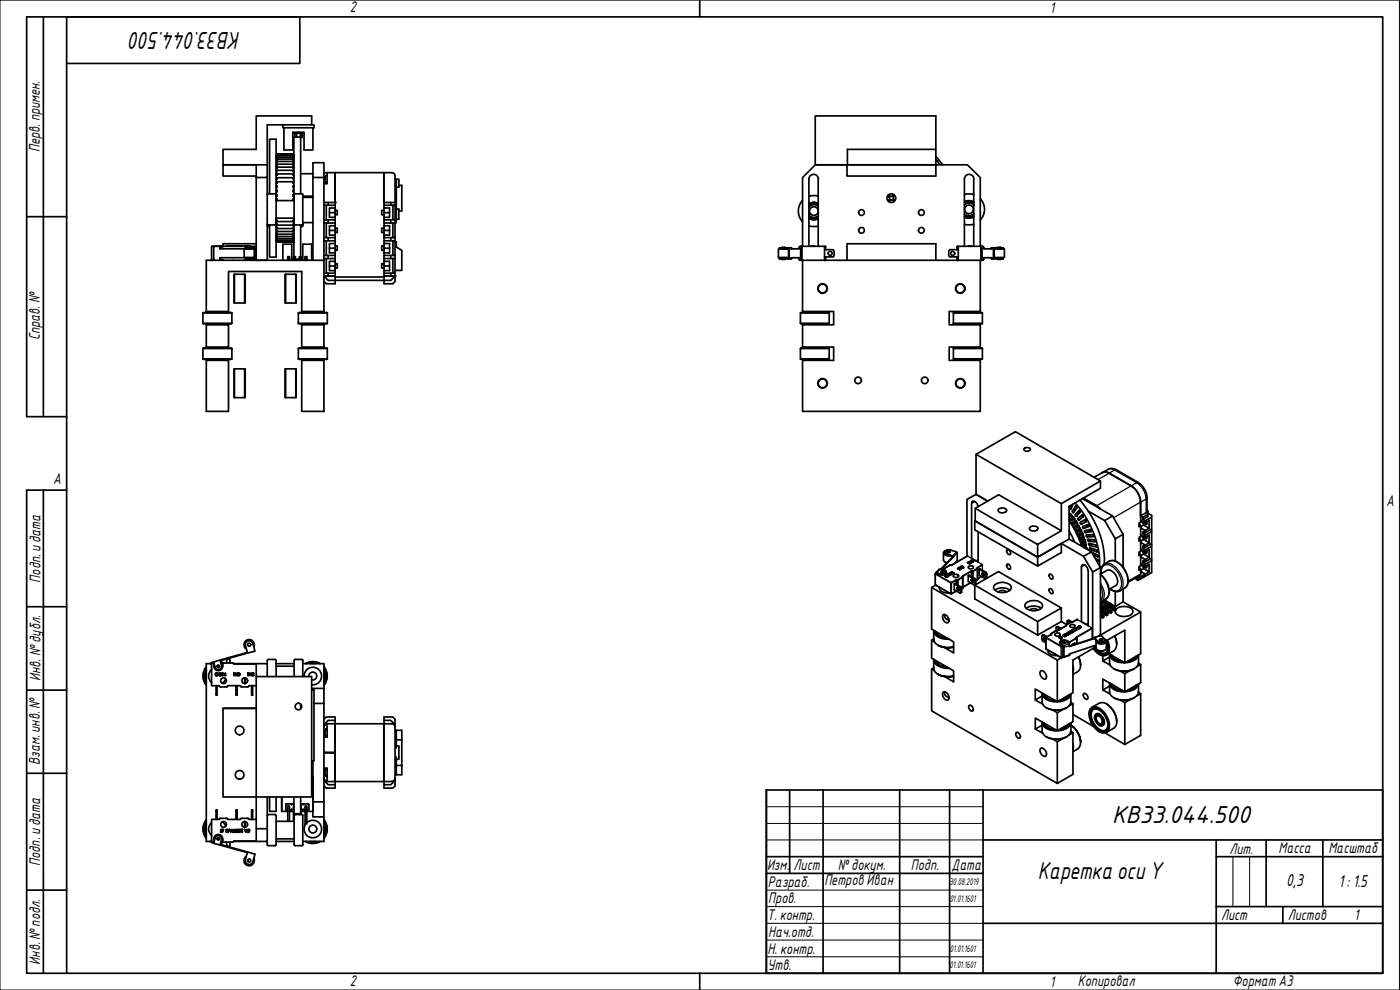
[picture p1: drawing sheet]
<svg xmlns="http://www.w3.org/2000/svg" width="420mm" height="297mm" viewBox="0 0 420 297" stroke-linecap="round" stroke-linejoin="round" font-family="sans-serif">
<defs><g id="words">
<g font-size="7">
<text x="72.2" y="9.5" transform="rotate(180 72.2 9.5)">КВ33.044.500</text>
<text x="333.8" y="247">КВ33.044.500</text>
<text x="311.5" y="263.8">Каретка осиY</text>
</g>
<g font-size="5">
<text x="386" y="265.9">0,3</text>
<text x="401.7" y="266.2">1: 1.5</text>
</g>
<g font-size="4.4">
<text x="105" y="3.7">2</text>
<text x="315" y="3.8">1</text>
<text x="11.9" y="45.6" transform="rotate(-90 11.9 45.6)">Перв. примен.</text>
<text x="12" y="102.2" transform="rotate(-90 12 102.2)">Справ. №</text>
<text x="16" y="145.2">A</text>
<text x="416" y="151.7">A</text>
<text x="12.2" y="174.8" transform="rotate(-90 12.2 174.8)">Подп. идата</text>
<text x="12.2" y="204.3" transform="rotate(-90 12.2 204.3)">Инв. №дубл.</text>
<text x="12" y="229.5" transform="rotate(-90 12 229.5)">Взам. инв. №</text>
<text x="369" y="256.1">Лит.</text>
<text x="383.7" y="256.1">Масса</text>
<text x="398.7" y="256.1">Масштаб</text>
<text x="12.1" y="259.8" transform="rotate(-90 12.1 259.8)">Подп. идата</text>
<text x="230.2" y="261.1">Изм.</text>
<text x="238.2" y="261.1">Лист</text>
<text x="251.5" y="261">№докум.</text>
<text x="273.4" y="261.2">Подп.</text>
<text x="285.6" y="261.2">Дата</text>
<text x="230.4" y="266.1">Разраб.</text>
<text x="247.4" y="265.7">Петров Иван</text>
<text x="230.6" y="271.1">Пров.</text>
<text x="230.3" y="276.1">Т. контр.</text>
<text x="230.5" y="281.1">Нач.отд.</text>
<text x="366.5" y="276.1">Лист</text>
<text x="386.5" y="276.1">Листов</text>
<text x="406.4" y="276">1</text>
<text x="230.4" y="286.1">Н. контр.</text>
<text x="12.1" y="289.4" transform="rotate(-90 12.1 289.4)">Инв. №подл.</text>
<text x="230.3" y="291.1">Утв.</text>
<text x="105" y="295.9">2</text>
<text x="315" y="296.1">1</text>
<text x="323.5" y="295.8">Копировал</text>
<text x="370" y="295.8">Формат А3</text>
</g>
<g font-size="2.8">
<text x="285" y="265.5">30.08.2019</text>
<text x="285.1" y="270.6">01.01.1601</text>
<text x="285.1" y="285.5">01.01.1601</text>
<text x="285" y="290.6">01.01.1601</text>
</g>
</g></defs>
<g fill="none" stroke="#000" stroke-width=".51">
<path d="M84.9 37.5v.8h9.3v-.8h-.7M85.2 38.3v6.7h2.7v-5.3h3.3v5.3h2.7v-6.7M88.5 40v1.1M89 40v1.1M89.5 39.7v.3h-1.6M89.5 40h1.7M90.2 40v1.1M90.7 40v1.3h-.5M76.9 53.3h3.3v-3.8h-3.3v28.6M80.2 49.5v-12h13.3v-2.7h-16.6v10h-10v4.7h10h-10v3.3h10M80.2 53.3v24.8M80.5 58.1l-.3 .3"/>
<path d="M80.6 58.2h1.9M80.9 58.2v-16.4h2v35.3h-2v-9.6M82.5 58.1l.4 .3M82.9 48l.3-.2-.3 .4M82.9 55.8l.3 .1-.3 .5M82.9 57.1l.3 .1-.3 .4M82.9 58.3l.3 .2v.3l-.3 .2M82.9 59.7l.3 .1v.4M82.9 47l.2-.2h4.9l.2 .2M82.9 47.4l.2-.2h4.9l.2 .2M82.9 48.6l.2-.2h4.9l.2 .2M82.9 49.4h5.3"/>
<path d="M82.9 50.3h5.3M82.9 54.5h5.3M83.1 51.1l.1 .3-.3 .3M83.1 52.2l.1 .3-.3 .3M83.1 53.3l.1 .3-.3 .3M83.1 54.5l.1 .3-.3 .3M83.1 51.1l-.2 .1M83.1 52.2h-.2M83.1 53.3l-.2 .1M83.1 51.1h4.9M83.1 52.2h4.9M83.1 53.3h4.9"/>
<path d="M83.2 46.3l-.3 .3M83.2 46.3l-.3 .4M83.2 46.5l-.3 .3M83.2 46.8h.1M83.2 47.2l-.3 .5M83.2 48.4l-.3 .5M83.2 49.3l-.3 .5M83.2 50.2l-.3 .5M83.2 46.5l-.3 .2M83.2 46.8l-.3 .4M83.2 46.5h4.7M83.2 47.7h4.7"/>
<path d="M87.9 46.3h-4.7h4.7M87.9 46.3l.1 .1M87.9 46.5h.1M87.9 46.8h.1M87.9 47.2l.3 .5M87.9 48.4l.3 .5M87.9 49.3l.3 .5M87.9 50.2l.3 .5M87.9 46.3h.1M87.9 46.5l.3 .2M87.9 46.8l.3 .4M88 46.3l.3 .3-.3-.3"/>
<path d="M88 51.1l.2 .6M88 52.2l-.1 .3 .3 .3M88 53.3l-.1 .3 .3 .3M88 54.5l-.1 .3 .3 .3M88 46.4l.2 .3M88 46.6l.2 .2M88 51.1l.2 .1M88 52.2h.2M88 53.3l.2 .1M88.2 48l-.3-.2 .3 .4M88.2 55.8l-.3 .1 .3 .5M88.2 57.1l-.3 .1 .3 .4"/>
<path d="M88.2 58.3l-.3 .2 .3 .5M88.2 59.7l-.3 .1v.4M88.6 58.2h2M88.6 58.1l-.3 .3-.1 18.6M90.2 58.2v-17.1h-2v19.1h-5.3M90.2 52.1h3.7M90.6 58.1l.3 .3M90.9 58.5v9.2M90.9 59.2h3M90.9 58.9h3M93.9 48.8h3.3v4.5h-3.3zM93.9 53.3v24.8"/>
<path d="M97.2 53.3v40.5M97.2 52l.7-.2h2.6v9M97.6 54.6l.6 .3M97.7 53l-.3 .6h.2l-.2 .4 .3 .6M98.2 52.7l-.6 .3M98.2 51.8v3.3h-1M100.5 52h.1M115.2 51.8l.1 10.6M115.2 52h.1M115.3 51.8v9h3.3M118.6 53.8h1.1v2.4h-.8M118.9 53.8v13h-.3"/>
<path d="M119.7 55.6h.9v7.7h-.9M242.8 53.7a1.43 1.43 0 0 1 1.4-1.4 1.43 1.43 0 0 1 1.4 1.4M242.8 53.8v20.1M245.6 53.8v20.1M245.6 58.9l-1.4-.2-1.4 .2M254.2 49.5h26.7v3.3h-26.7zM254.3 44.8h26.6v4.7h-26.6zM266.8 58.5l-.3 .3 .5 .5v.4l-.4 .5 .3 .3 .6-.6 .7 .5 .2-.2 .1-.1-.5-.5v-.4l.4-.5M266.8 58.5l.7 .5 .6-.5 .3 .2M280.8 46.9l2 2.6M280.8 47.9l1.3 1.5M280.9 44.8v-10h-36.2v14.7h9.5h-9.5l-3.8 3.8v20.6"/>
<path d="M280.9 49.5h9.4l3.9 3.8v20.6M281.1 48.1l.3 .3M282.8 49.3l.2 .2M289.4 53.7a1.43 1.43 0 0 1 1.5-1.4 1.43 1.43 0 0 1 1.4 1.4M289.4 53.8v20.1M289.5 58.3l1.4-.1 1.4 .2M292.2 53.8v20.1M294.2 59.6a4.7 4.7 0 0 1 0 6.4M63.5 78l.2 .2M64.2 73.9l-.7 .2v3.9M64.2 73.9v4.2M64.2 73.9h2.3"/>
<path d="M64.6 73.9h.1M64.7 73.8l.4 .1M65.1 73.8l.3 .1M66.1 77.3v.6h.8M66.1 73.8v.1M66.2 73.8l-.5 .1M66.2 73.8l.1 .1M66.2 73.8l-.2 .9 8.2-.2M66.3 73.8l.2 .1M66.5 73.9h10.3M66.5 73.8h.1M66.5 73.9v.2"/>
<path d="M66.5 77.9v.2M66.6 73.9h.2M66.8 73.8l.3 .1M66.9 74.1h-.8v.6M67.8 73.9h.4M68.2 73.8l.5 .1M68.8 73.9h.9M69.3 73.9h.1M69.8 73.9h.1M69.9 73.8l.3 .1M70.2 73.8l.3 .1M70.5 73.8l.1 .1"/>
<path d="M70.7 73.9h.7M71.1 73.8v.1M71.6 73.9h.3M71.6 73.8l-.1 .1M71.9 73.8l.2 .1M72.3 73.9h.1M72.3 73.8l.2 .1M72.5 73.8l.3 .1M72.8 73.8v.1M73.3 74.7h3v2.6h-3zM73.4 73.9h.8M73.6 74.3l2.9 .1v3.3h-2.9v-.2h2.9v-3h-2.9z"/>
<path d="M73.8 73.9h.1M74.2 77.5l-8.2-.2 .2 .8M74.2 77.7l.2 .1M74.4 74.2l-.2 .2M74.4 73.9h.3M74.4 73.8v.1M74.4 74.2l.9 .2M74.5 74.5v.2M74.5 77.3v.2M74.7 73.8l.2 .1M75.1 74.5v.2M75.1 77.3v.2"/>
<path d="M75.3 77.7l-.9 .1M76.9 73.9h.1M76.9 73.1h-10v.7M76.9 78.1v.1M80.2 67.1l.4 .4h1.9l.4-.4M80.2 67.6l.2 .3 .5 .1M82.9 72.2l.3 .4h4.7M82.9 65.9l.3 .3-.1 .3M82.9 67l.3 .5M82.9 68l.3 .6M82.9 68.9l.3 .6M82.9 69.8l.3 .5"/>
<path d="M82.9 70.5l.3 .5M82.9 71.1l.3 .5M82.9 71.6l.3 .5M82.9 66.4l.2 .1M82.9 67.5h5.3M82.9 68.4h5.3M82.9 69.3h5.3M82.9 70.2h5.3M82.9 70.8l.2 .2h4.9l.2-.2M82.9 71.4l.2 .2h4.9l.2-.2M82.9 71.8l.3 .3M82.9 72l.3 .4"/>
<path d="M82.9 72.1l.2 .2M82.9 65.5h5.4M82.9 72.3l.3 .3M83.1 72.5l-.2-.2 .3 .3M83.1 66.5h4.9M83.2 72.3v.1M83.2 72.1h4.7M83.2 72.4h4.7M83.2 72.6h4.7M84.9 78.1v-4.8h2.7v4.8M86.4 77.5h.5v-.5h-.5v1.1M86.9 77.5v.6"/>
<path d="M88.1 77.5h.5v-.5h-.5v1.1M88.2 65.9l-.2 .6M88.2 67l-.3 .5M88.2 68l-.3 .6M88.2 68.9l-.3 .6M88.2 69.8l-.3 .5M88.2 70.5l-.3 .5M88.2 71.1l-.3 .5M88.2 71.6l-.3 .5M88.2 72l-.3 .4M88.2 66.4l-.2 .1M88.2 71.8l-.3 .3"/>
<path d="M88.2 72.1l-.3 .3M88.2 72.2l-.2 .3M88.2 72.3l-.3 .3M88.2 72.3l-.2 .3M88.3 72.3l-.3 .3M88.3 67.1l.3 .4h2l.3-.4M88.6 77.5v.6M88.6 77.8h1.3M89.9 77.5h.5v-.5h-.5v1.1M90.2 67.5v9.5M90.4 77.5v.6M90.9 78.1v-4.8h2.6v4.8"/>
<path d="M90.9 66.8h3M90.9 67.6l-.1 .3-.6 .1M91.6 77.5h.5v-.5h-.5v1.1M92.1 77.5v.6M97.2 60.8h3.4M97.2 61.6h3.4M97.2 78.1h-35.3v15.7M97.2 77.6h.7M97.2 76.6h.7M97.2 72.2h.7M97.2 71.3h.7M97.2 66.9h.7"/>
<path d="M97.2 66h.7M97.9 61.6v4.4h2.7M98.5 60.8v.8M98.5 66v.9M98.5 71.3v.9M98.5 76.6v1M98.9 79.8h1.7M98.9 74.5h1.7M98.9 69.1h1.7M98.9 63.8h1.7M100.6 62.4v-10.6h17a.99 .99 0 0 1 1 1v31.6l-.7 .7h-2.6v-2.2h3.3l-1.3 1.2h-18.8l-1.3-1.2h3.4v2.2h-2.7l-.7-.7M100.6 62.4v.7h.6v1.3h-.6v.8"/>
<path d="M100.6 67.7v.7h.6v1.4h-.6v.7M100.6 73.1v.7h.6v1.3h-.6v.8M100.6 78.4v.7h.6v1.3h-.6v.8M100.6 75.9v2.5M100.6 70.5v2.6M100.6 65.2v2.5M100.6 78.4h-1.7v2.8h1.7M100.6 77.6h-2.7v4.4h2.7M100.6 73.1h-1.7v2.8h1.7M100.6 72.2h-2.7v4.4h2.7M100.6 67.7h-1.7v2.8h1.7M100.6 66.9h-2.7v4.4h2.7"/>
<path d="M100.6 62.4h-1.7v2.8h1.7M100.6 63.1v1.3M100.6 68.4v1.4M100.6 73.8v1.3M100.6 79.1v1.3M115.3 75.9v2.5M115.3 70.5v2.6M115.3 65.2v2.5M115.3 78.4h1.6v2.8h-1.6v-.8M115.3 78.4v2M115.3 73.1v2M115.3 67.7v2.1"/>
<path d="M115.3 62.4v2M115.3 79.1h-.7v1.3h.7M115.3 73.8h-.7v1.3h.7M115.3 68.4h-.7v1.4h.7M115.3 63.1h-.7v1.3h.7M115.3 61.6h3.3M115.3 77.6h2.6v4.4M115.3 72.2h2.6v4.4h-2.6M115.3 66.9h2.6v4.4h-2.6M115.3 62.4h1.6v2.8h-1.6M115.3 67.7h1.6v2.8h-1.6M115.3 73.1h1.6v2.8h-1.6"/>
<path d="M115.3 64.4v.8M115.3 69.8v.7M115.3 75.1v.8M115.3 79.8h1.6M115.3 74.5h1.6M115.3 69.1h1.6M115.3 63.8h1.6M117.3 60.8v.8M117.3 66v.9M117.3 71.3v.9M117.3 76.6v1M117.9 61.6v4.4h-2.6"/>
<path d="M117.9 77.6h.7M117.9 76.6h.7M117.9 72.2h.7M117.9 71.3h.7M117.9 66.9h.7M117.9 66h.7M118.6 72.6h.3v1.5l1.7 1v6h-2M118.9 62.7h.8v3.1h-.8M233.6 74.7h3.1v2.6h-3.1zM234.6 77.7l.2 .1 .8-.1M234.6 74.4l.9-.2 .1 .2M234.8 74.5v.2"/>
<path d="M234.8 77.3v.2M235.5 74.5v.2M235.5 77.3v.2M236.7 74.5v3M237.7 77.3l-.3 .4h-3.5v-.2l3.6-.2h2.3l.1 .7 .3 .1h54.7l.2-.1 .2-.7 5.8 .2v.2h-3.5l-.2-.4M240.5 75.4h.2M240.5 76.7h.2M240.6 78l.2 .2M240.6 74.1l-.1 3.7 .2 .1M240.6 74.1l.1 3.9M240.7 73.9l-.4 .4v3.4l.4 .4M240.8 73.9l-.2 .2"/>
<path d="M240.8 78.1l.1 15.4h9.3v4h-9.3v6.6h9.3v4h-9.3v15.3h53.3v-15.3h-9.3v-4h9.3v-6.6h-9.3v-4h9.3l.1-15.4M240.8 73.9h6.8l.2 .2M240.8 73.9l-.9 .1-.1 .7-5.9-.2v-.2h3.5l.3 .4M240.9 60.1a4.7 4.7 0 0 0 0 6.4M242.8 64.6a1.94 1.94 0 0 0 2.8 .1M242.8 67.8l1.4 .2 1.4-.2M242.8 64.8a2.06 2.06 0 0 0 2.8 .1M242.8 65.3l1.4 .5 1.4-.4M242.8 65.5l1.4 .4 1.4-.4M242.8 65.5l1.4 .5 1.4-.4M243.6 73.9h.4M244 73.8l.3 .1"/>
<path d="M244.3 73.8l.2 .1M245.6 61l-1.4-.3-1.4 .4M245.6 61.1l-1.4-.3-1.4 .4M245.6 61.3l-1.4-.4-1.4 .5M245.6 61.8a2.06 2.06 0 0 0-2.8 .1M245.6 61.9a1.94 1.94 0 0 0-2.8 .2M247.4 73.9l.1 .2M247.5 74.9h2.5l.3 .4v1.5l-.3 .3h-2.5M247.5 74v4M247.5 78l-.1 .2M247.8 74v.9M247.8 77.1v.9"/>
<path d="M247.8 78l-.1 .2M254.2 78.1v-5h26.7v5M287.2 78l.2 .2M287.2 77.1v.9M287.5 78l.2 .2M287.6 74.9h-2.5l-.4 .4v1.5l.4 .3h2.5M287.6 74v4M287.7 73.9l-.2 .2M289.5 61.4a1.94 1.94 0 0 1 2.8 .2M289.5 61.2a2.06 2.06 0 0 1 2.8 .2M289.5 60.8l1.4-.4 1.4 .5M289.5 60.6l1.4-.4 1.3 .5"/>
<path d="M289.5 60.5l1.4-.3 1.3 .4M290.5 73.9h.1M290.6 73.8l.8 .1M291.4 73.8l.1 .1M292.2 65l-1.3 .5-1.4-.4M292.2 64.9l-1.3 .5-1.4-.4M292.3 64.8l-1.4 .5-1.4-.4M292.3 64.3a2.06 2.06 0 0 1-2.8 .1M292.3 67.3l-1.4 .2-1.4-.2M292.3 64.1a1.94 1.94 0 0 1-2.8 .1M294.3 73.9h-7l-.1 1M294.3 73.9l.8 .1 .2 .7 5.8-.2v-.2h-3.5l-.2 .4"/>
<path d="M294.3 73.9l.1 .2M294.3 73.9l.3 .1 .1 .3v3.4l-.1 .3-.3 .1M294.4 77.9v-3.8v3.9M294.4 75.4h.1M294.4 76.7h.1M294.4 78l-.1 .2M298.3 74.5v3M298.4 74.7h3v2.6h-3zM299.4 77.7l.2 .1M299.5 74.2l.9 .2M299.6 74.2l-.2 .2M299.6 74.5v.2"/>
<path d="M299.6 77.3v.2M300.2 74.5v.2M300.2 77.3v.2M300.4 77.7l-.9 .1M60.9 93.9h8.7M60.9 97h8.7M60.9 93.9v3.1M61.9 97.5h6.7v6.6h-6.7zM61.9 93.5h6.7M61.9 97.1v.4M68.6 93.5v-12h22v12M68.6 93.5v.3"/>
<path d="M68.6 97.1v.4M69.6 93.9v3.1M70.4 90.9h3M70.4 82.3h3M70.4 82.3v8.6M73.4 82.3l.2 .1v8.4l-.2 .1M73.4 82.3v8.6M85.7 82.3l-.2 .1v8.4l.2 .1M85.7 82.3v8.6M85.7 90.9h3.1M85.7 82.3h3.1M88.8 82.3v8.6"/>
<path d="M89.5 93.9h8.7M89.5 97h8.7M89.5 93.9v3.1M90.6 97.1v.4h6.6M90.6 97.5v6.6M97.2 93.5h-6.6v.3M97.2 97.1v7.3M97.2 82h.7M98.2 93.9v3.1M98.5 82v.8h-1.3M100.6 81.2v1.6h-2.1M100.6 83.1h14.7"/>
<path d="M115.3 81.2v1.6h2M115.3 82h3.3M117.3 82v.8h1.3M240.2 93.9h8.7M240.2 97h8.7M240.2 93.9v3.1M248.9 93.9v3.1M286.1 93.9h8.7M286.1 97h8.7M286.1 93.9v3.1M294.8 93.9v3.1M60.9 104.6h8.7"/>
<path d="M60.9 107.7h8.7M60.9 104.6v3.1M61.9 108.1h6.7v15.3h-6.7zM61.9 104.1v.3M61.9 107.8v.3M68.6 104.1v.3M68.6 107.8v.3M69.6 104.6v3.1M70.4 119.3h3M70.4 110.7h3M70.4 110.7v8.6M73.4 110.7l.2 .1v8.4l-.2 .1"/>
<path d="M73.4 110.7v8.6M85.7 110.7l-.2 .1v8.4l.2 .1M85.7 110.7v8.6M85.7 119.3h3.1M85.7 110.7h3.1M88.8 110.7v8.6M89.5 104.6v3.1M89.5 104.6h8.7M89.5 107.7h8.7M90.6 107.8v.3h6.6M97.2 107.8v15.6h-6.6v-15.3M97.2 104.1h-6.6v.3"/>
<path d="M98.2 104.6v3.1M240.2 104.6h8.7M240.2 107.7h8.7M240.2 104.6v3.1M248.9 104.6v3.1M286.1 104.6h8.7M286.1 107.7h8.7M286.1 104.6v3.1M294.8 104.6v3.1M292.9 136.3l11.8-6.8 25.6 14.8v2.2l-9.4 5.4v9.8l-9.5 5.5v-3.8l7.1-4.2-18.8-10.8-7 4.1 18.7 10.9M307.5 134.4a1.3 1.3 0 0 1 1.7 .5 1.07 1.07 0 0 1-1 .5 1.07 1.07 0 0 1-.9-.7zM292.7 156.2l-.2 2.8 18.9 10.8"/>
<path d="M292.7 152.5v3.8l18.7 10.9-18.9-10.9M293.6 152a1.74 1.74 0 0 0-1.7-1.6l-.3 .7v16.4l2 1.1v-9M299.6 152.9a1.68 1.68 0 0 1 2.5 .1 1.46 1.46 0 0 1-1.2 .9 1.46 1.46 0 0 1-1.4-.7zM309 158.4a1.68 1.68 0 0 1 2.5 .1 1.44 1.44 0 0 1-1.2 .9 1.44 1.44 0 0 1-1.4-.7zM318.5 151.1l-25.6-14.8v12l3.5 2.1-3.5-2.1-2.7 1.5v17.1M320.9 156.2l1.7 3 2.1 4.7M320.9 159.2l1.6 3.5M320.9 153.8l.3 .4M321.2 154.2l1.6 2.1M321.2 154.2l.4 .4M322.1 151.2l-.9 1.6-.3-.3 .3-.8M322.1 155.2l.3 .4"/>
<path d="M322.6 150.9a28 28 0 0 1 7.4 18.9M322.8 151.8l.3 .1 .1 .4-1.1 1.5-.3-.5zM322.8 156.3l.2 .3M322.8 156.3l.3 .4M323 156.6h.1M323 156.6l.1 .2M323.1 156.8l.4 .5M323.5 155.6l1.2-1.1 .4 .1v.5l-1.3 1-.3-.2zM323.5 157.3l.3 .5M323.8 153.1l.3 .1 .1 .5-1.3 1.2-.2-.5zM323.8 157.8l.9 1.9M324.1 150a27.8 27.8 0 0 1 7.3 19.2"/>
<path d="M324.1 158.5l.3 .5M324.2 153.4l-.2 .4M324.7 159.7l.2 .5M324.9 149.6l9 5.2M324.9 158l1.6-.6 .3 .2v.4l-1.6 .5-.3-.2zM325.1 149.5l.6 .3-.2 .2M325.1 154.6l-.2 .3 .1 .3M325.1 149.5l4 2.3M325.4 159.3l1.8-.4 .3 .3v.3l-1.7 .3-.4-.2zM325.6 155.9l.1 .4 .3 .2v-.4l-.3-.2-1.5 .8v.4l.3 .2 1.5-.9M325.6 150l.3-.1 3.2 1.9M325.7 149.8l.1 .2"/>
<path d="M326.3 157.5l.5 .2M326.6 153.3l4.9 2.9M327 158.9l.4 .1M329.1 151.8l1.2 .9M329.1 151.8l1.1 .9M330.3 144.3l-11.8 6.8v8.1M331.5 156.2l2.4-1.4 3.2 5.5-2.4 1.4zM332.9 142a1.89 1.89 0 0 0-2-.2 3.3 3.3 0 0 1 4.1-.8l6.6 3.8a5.8 5.8 0 0 1 2.6 4.5v4.4l-1.9 1a10.3 10.3 0 0 0-.6-6.4 5.3 5.3 0 0 0-2.2-2.5M332.9 142a2 2 0 0 0-2.1-.2l-2.4 1.4M332.9 142l6.6 3.8M339.5 145.8a5.9 5.9 0 0 1 2.8 4.9v4.1M342.1 156.8l.2 1"/>
<path d="M342.3 154.7h.1M342.3 158.4l1.4 .8v.6l-.7-.4v.8l.7 .4v.7l-1.4-.8zM342.3 154.8l.7 .4v.6l.7 .5v.6l-1.4-.8zM342.3 156.1v.6l-.5 .3v1l.5-.2M342.3 157.8v.6M342.5 156.1l-.2 .2M342.7 156.3l.5 1.2 1.7 1M343.2 156.6a.81 .81 0 0 0 1 .7v-.7M343.2 157.5l-.9 .5M343.7 159.8l-.7 .4M343.7 156.9l1.2-.7v2.3M344.2 153.1l.3 .2v1.1l-1.5 .8"/>
<path d="M344.5 154l1.1 .6v.6l-1.9 1.1M344.5 154.4v.6l-1.5 .8M344.9 158.5l-1.2 .7M345.4 158.9l.2 .6M345.6 155.2v3.5l-1.9 1.1M279.6 176.3v12.5l6.6 3.8v3.3l-2.7-1.6M279.6 176.3l37.7 21.7M280.8 172v.1M280.8 175.6l-1.2 .7M280.8 172.1v3.5M280.8 175.6l4.5 2.6 1.7-.9M280.9 171.9l1-1.1 1.3 .4 .5 .4a.94 .94 0 0 1-1.4 .6l-1.2-.4-.3 .2"/>
<path d="M281.9 176.2a1.47 1.47 0 0 0 1.4 1.6l1.6 .2M282.4 171.7l.4-.2 .2 .3zM282.4 171.8l.3-.2 .3 .2M283.1 165.9l.1 2.4 1 .5M283.5 165.6l.3 .6 2.1 .9M283.7 165.3l-.6 .6a1.54 1.54 0 0 0 2.2 .8M283.7 168.6l.4 .3M283.7 171.7v.1a.99 .99 0 0 1-1.4 .5l-.9-.2M283.8 173h.1M283.8 173l.2 .1M283.8 172.6l-.1 .2 .4 .2 .4-.2M283.8 172.6v.1"/>
<path d="M284 171.8a2.11 2.11 0 0 1-3 .1l-.2 .2M284 173.1v.1M284.1 168.9h.1M284.2 172.6h-.4M284.4 172.5l.1 .1M284.4 165.3h.6l.2 .3-.3 .2h-.6l-.1-.2zM284.4 172.4v.1M284.4 172.3a.42 .42 0 0 1 .5-.2 .42 .42 0 0 1 .3 .5h-.7zM284.4 173h.1M284.5 172.6h.1M284.5 172.8l-.5 .4-.3-.2 .5-.4-.2-.1-.3 .2 .1 .3M284.5 172.8l-.5 .3"/>
<path d="M284.5 172.8h.1M284.5 172.2h.6l.1 .2-.7 .1zM284.5 172.3h.6M284.5 172.2v.1M284.5 172.3v.1M285.1 171.9l.5 .4M285.1 172.2v.1M285.1 172.3l.1 .1M285.2 172.6h.1M285.3 172.5l-.1 .1h-.7M285.3 172.4v.1M285.4 172l.5 .1"/>
<path d="M285.6 171.6l.2 .4-.7-.1 .5 .4M285.6 171.6l.7 .3M285.6 171.6l.2 .4M285.8 171.8l.5 .1-.5-.2 .1 .4-.6-.2 .4 .4M285.9 167.1l-3.6 3.8M285.9 167.1h.2M286.1 167.1l-2.6-1.4a1.12 1.12 0 0 1 1.7-.7l2 .7 .1 2.5-.7 .8M286.1 167.1l-3.7 3.8M286.3 172.5a.91 .91 0 0 1 1.4 .5 .97 .97 0 0 1-1.6-.3zM286.4 175.2l1.7 1 .3-.1M287.2 176.3l.2-.1a.63 .63 0 0 1 .3 1.1 .78 .78 0 0 1-.5-1zM287.4 176.2l.1 .6 .4 .4"/>
<path d="M287.4 170.5l.6 .4M287.7 170.6l.8 .1M287.8 170.3l.5 .2-.9 .1 .6 .3M287.9 177.1l-.1 .1M288.1 176.2l.3 .4v1.2l-.3 .2-1.7-1v-1.8l.2-.1 1.8 1 .2 .4M288.2 170.5l-.3-.3 .6 .5-.9-.2 .5 .4M288.3 170a.38 .38 0 0 1 .5-.1 .38 .38 0 0 1 .2 .5h-.6zM288.4 170.4h.1M288.4 170l-.2 .2 .2 .2M288.4 170h.5M288.4 170h.1M288.6 176.5v1.2l-.2 .1"/>
<path d="M288.6 176.5l-.2 .1M288.9 170l.2 .3-.7 .1M288.9 173v3.5l-.3 .2M288.9 170h.1M290.4 168.8l.6 .3M290.4 166.8l-4.7 2.7h-.6l-2.3 1.6M290.6 170.1a.91 .91 0 0 1 1.6 .3 .91 .91 0 0 1-1.6-.3zM290.6 172.7l1.8 1 .2-.1M290.7 168.9l.8 .1M290.8 168.6l.5 .2h-.9l.7 .3M291.2 168.4a.52 .52 0 0 0 .5 .3 .52 .52 0 0 0 .5-.3M291.2 168.8l-.3-.3 .6 .5-.9-.2 .4 .4"/>
<path d="M291.3 174.9l-2.4 1.4M291.3 168.5l.5-.4-.6 .3 .1 .2M291.3 168.6h.1M291.4 168.3v.3h.3l.5-.2M291.4 168.3h.1M291.5 173.8l.4 .1 .2 .8h-.4l-.4-.7zM291.7 173.8a.69 .69 0 0 0 .5 .9M291.8 168.2l-.4 .1M292 168.6h.1M292.2 168.4l-.5 .3-.4-.1M292.2 174.6l-.1 .1M292.4 173.7l.2 .5v1.2l-.2 .1-1.8-1v-1.8l.2-.1 1.8 1 .3 .4"/>
<path d="M292.5 175.6l18.9 10.9M292.9 174v1.2l-.3 .2M292.9 174l-.3 .2M293.4 170.5v3.3l-.5 .4M293.9 170.8l1.8 1 .2-.1M294.6 173l-1.2 .7M294.8 171.9l.4 .1 .2 .8h-.4l-.4-.7zM295 171.9a.69 .69 0 0 0 .5 .9M295.7 171.8l.2 .5v1.2l-.2 .1-1.8-1v-1.8l.2-.1 1.8 1 .3 .4M296 173.5h.1M296.2 172.1v1.2l-.3 .2M296.2 172.1l-.3 .2"/>
<path d="M298.4 175.6a3.5 3.5 0 0 1 5.1 .4 2.33 2.33 0 0 1-3.1 1.8 2.07 2.07 0 0 1-2.2-1.8zM298.6 177.1a3.9 3.9 0 0 1 4.5 0M299.6 177.7a1.69 1.69 0 0 1 2.4 0M302.2 169.3l.2-.1a.98 .98 0 0 1 .6 1.6 1.11 1.11 0 0 1-.8-1.5zM302.2 165l.2-.1a.93 .93 0 0 1 .6 1.5 1.01 1.01 0 0 1-.8-1.4zM311.4 167.2l7.1-4.1v2.7l-7.1 4zM314.9 176.7l.3-.1a.94 .94 0 0 1 .7 .6 .94 .94 0 0 1-.2 1l-.3-.2a1.14 1.14 0 0 1-.5-1.3zM314.9 172.3a.88 .88 0 0 1 .9 .5 .88 .88 0 0 1-.1 1 1.12 1.12 0 0 1-.8-1.5zM318.5 163.1l6.7 3.8 2.7 4.7v20M320.9 161.7l6.7 3.9-2.4 1.3M324.9 160.2l.3 1.2M325.2 160.9l.1 .5"/>
<path d="M325.2 161.4h.1M325.2 161.4l.5 1.2M325.3 161.4l-1.3 .8M325.6 162.1l.1 .5M325.6 162.7l.3 1.1M325.7 162.6l-1.2 .7M325.9 163.9l.2 .8M325.9 163.3v.5M325.9 160.6l2-.2 .3 .6-1.9 .1zM325.9 163.8l-.7 .5M326.1 164.5v.3M326.4 161.8l2 .2 .3 .5-2-.1z"/>
<path d="M326.7 163.1l2.1 .4 .3 .5-2.1-.3zM327 164.4l2.1 .6 .3 .5-2.2-.6zM327.6 165.6l2.7 4.7-2.4 1.3M327.7 165.7l1.8 .9v.5l-1.5-.7M328.7 167.5l.7 .4 .2 .4-.2 .2-.3-.2M330.3 170.3v20.2l-.5 .3 12.5-7.2M330.3 172.3l1.9-1.2a2.94 2.94 0 0 1 3.2 3v.7l-.5 .9-2 1.1M330.3 172.3a6.3 6.3 0 0 1 2.4 6.5 3.8 3.8 0 0 1-2.2 1.8h-.2M330.5 172.1a3.3 3.3 0 0 1 1.3-3.3 3.3 3.3 0 0 1 3.5-.2 6.5 6.5 0 0 1 3 7 4.7 4.7 0 0 1-3.3 1.9l-1.9-.8M334.7 177.5v4.5l-3.4-2 2.3 1.3-.5 .3M334.7 161.7v6.6M337.1 160.3v9.9"/>
<path d="M337.1 176.8v3.8M342.1 172.6v1.1l-.6-.4v.9M342.1 169.9v.6l.2 .3M342.1 165.5v.7l.2 .3M342.1 161.1v.7l.2 .3M342.1 172.6l-3.5 2.1M342.3 167.1l1.4 .8v.6l-.7-.4v.8l.7 .4v.7l-1.4-.9zM342.3 162.7l1.4 .9v.6l-.7-.4v.7l.7 .5v.6l-1.4-.8zM342.3 169.1v.6l-.5 .3v1.1l.5-.3M342.3 164.8v.6l-.5 .3v1l.5-.2M342.3 160.5v.5l-.5 .3v1.1l.5-.3M342.3 162.1v.6"/>
<path d="M342.3 166.5v.6M342.3 170.8v.6M342.5 169.2l-.2 .1M342.5 164.8l-.2 .2M342.5 160.5l-.2 .1M342.7 169.4l.5 1.2 1.7 1M342.7 165l.5 1.2 1.7 1M342.7 160.7l.5 1.1 1.7 1.1M343.2 169.7l.7 .7 .3-.1v-.6M343.2 165.3l.7 .7h.3v-.7M343.2 161l.7 .7 .3-.1v-.6M343.2 170.6l-.9 .5"/>
<path d="M343.2 166.2l-.9 .5M343.2 161.8l-.9 .6M343.5 172.8l-2 1.4-.6-.4v-.5M343.6 172.8l-1.5 .9M343.7 168.5l-.7 .4M343.7 164.1l-.7 .4M343.7 172.3l-1.4-.9-.2 1.2M343.7 172.3v.6l-.7-.4v.7l-.9-.6M343.7 169.3l1.9-1.1v3.6l-1.9 1.1M343.7 165l1.9-1.1v3.5l-1.9 1.1M343.7 160.6l1.9-1.1v3.6l-1.9 1.1M343.7 161.3l1.2-.7v2.3"/>
<path d="M343.7 165.6l1.2-.7v2.3M343.7 170l1.2-.7v2.3M344.9 171.6l-1.2 .7M344.9 167.2l-1.2 .7M344.9 162.9l-1.2 .7M345.4 163.2l.2 .1v.6M345.4 167.6l.2 .6M63.5 199.1h-1.6v53.4h1.6M63.5 199.1v6.4M63.6 198.9l-.4 .2M63.7 198.9h.5M63.7 198.9l-.2 .3"/>
<path d="M64 198.9l.1 .2a1.79 1.79 0 0 0 1 2.1 1.3 1.3 0 0 0 1.7-1.2M64.1 198.6l.5 1.6M64.1 198.6l-1.1 .5M64.2 198.8l-.5 .1M66 198a2.3 2.3 0 0 1 .1 2.7 .98 .98 0 0 1-1.5-.5M66.2 198.6l.9 .3M66.3 198.7l.5 .2M66.3 198.9h3.5l.5 .3M66.9 199v1M67 198.9l-.1 .1M68 198.1v.8M68.1 198.1a.48 .48 0 0 1 .4-.5 .48 .48 0 0 1 .5 .5v.8"/>
<path d="M70.1 199.1h6.8M70.4 199.2h6.4M73.7 193.7l.6 2.2M74.2 195.8l-10.1 2.8M75.9 193.1l.6 2.3-10.4 2.8M75.9 193.1a1.17 1.17 0 0 0-1.4-.8 1.17 1.17 0 0 0-.9 1.5M76.2 194.1a1.56 1.56 0 0 0-.7-2 1.56 1.56 0 0 0-2.1 .5 1.56 1.56 0 0 0 .5 2.1M76.8 199.2l.1 .1M76.9 199.1h3.3v3.9M76.9 199.1v3.9M80.2 199.1l.2-1.2h2.1l.3 .1 .1 5M82.9 199.1h5.4"/>
<path d="M82.9 199.9h5.4M90.9 199.1h6.3v7.5M90.9 198.2v4.8M90.9 198.2l-.3-.3-2.3 .1v5M91.6 199.1l1.9-.6 1.4 .1 1.2 .5M91.9 199.1l1.7-.5 1.2 .1 1.1 .4M93 199.2h1.7M279.6 192.1l.8 .4M280.2 191.7l-.6 .4v5.4l6.6 3.8v3.3l-2.7-1.6M280.2 189.2a3.3 3.3 0 0 0 3.6 2.6h1.1M280.2 189.3v2.5a3.7 3.7 0 0 0 3.9 2.5l2.1-.1a6.6 6.6 0 0 1-4.7-.6M280.2 197.9a3.4 3.4 0 0 0 3.6 2.6h1.1"/>
<path d="M280.2 198v2.5a3.5 3.5 0 0 0 3.9 2.5l2.1-.1a6.6 6.6 0 0 1-4.7-.6M280.4 189.2a3.2 3.2 0 0 0 3.2 2.4h.9M280.4 197.9a3.2 3.2 0 0 0 3.2 2.4h.9M280.8 189.5a3.2 3.2 0 0 0 3.3 1.9M280.8 198.2a3.2 3.2 0 0 0 3.3 1.9M280.9 189.5l.5 .9 .5 .4M280.9 198.3l1 1.2M283 184.5a1.26 1.26 0 0 1 1.7 1.2l.2 .5-.4 .7a1.66 1.66 0 0 1-1.5-2.4zM283.5 184.4a1.21 1.21 0 0 0 1.3 1.6M284.1 185.8h.7M307.8 181a3.5 3.5 0 0 1 5.1 .5 2.33 2.33 0 0 1-3.1 1.7 2.07 2.07 0 0 1-2.2-1.7zM308 182.5a3.9 3.9 0 0 1 4.5 0"/>
<path d="M309.1 183.1l.2-.3 1-.2 .9 .2 .3 .3M311.4 186.5l7.1-4.1v4.1l-7.1 4zM312.9 190.5l-.2 .2v1.2l.2 .4 1 .5M313.4 191.2v.6l.5 .3M313.9 191.7l-.2-.3-.5-.2a.75 .75 0 0 0 .5 1.1l.2-.1M314.3 191.1l-1.1-.7-.3 .1 1.2 .7M314.4 195a2.33 2.33 0 0 0 3 1.7M316.5 190.3a.92 .92 0 0 1 1-.4 .92 .92 0 0 1 .7 .6 .97 .97 0 0 1-1.7-.2zM316.6 196.3v.1M316.7 196.3l.1 .1M317.2 188.1l-.3 .1v1.1M317.3 198v12.6"/>
<path d="M317.6 188.8v.3M317.9 189l-.4-.2-.1 .4M317.9 191.2v.2M317.9 191.3h.1M318 191.2l.4 .6M318 192.9l1 1M318.1 191.2l.3-.1 .4 .4M318.1 191.2l.4 .4M318.3 192.8l.9 1.2-.1 3M318.4 191.7h.1M318.4 191.1l-.3 .1M318.4 191.1l.3 .4"/>
<path d="M318.5 182.4l-18.8-10.9-7.2 4.1v4.1l18.9 10.8M318.5 188.6l-1.1-.7-.2 .2 1.1 .6M318.5 197.3l-1.2 .7M318.5 186.5l1.6 .9M318.8 191.4l-.4-.5-.5 .3 .6 .5M318.8 191.5l-.1 .1M319 192.7l.7 .1-.5 .2zM319.1 197l-.6 .3M319.1 190.7h.1M319.1 192.8l-.1 .1M319.2 190.7h-.1a.46 .46 0 0 1 .5-.3 .46 .46 0 0 1 .4 .4l-.2 .1M319.2 196.9l-.1 .1"/>
<path d="M319.3 190.5l.6 .2-.4 .3 .5-.3M319.3 190.5l-.1 .2M319.3 190.5v.1M319.6 192.8l-.4-.1-.1 .2M319.7 190.2l.9 .2M319.7 190.2l.3 .1 .3-.4 .3 .5zM319.8 190.9h-.3M319.8 190.9h.1M319.9 190.7l-.4-.2-.3 .2M320.1 190.3l.3-.1 .1 .2zM320.2 190.3l.2-.1v.2M320.2 189.9l.1 .2"/>
<path d="M320.5 186.2l-.3 .1v1M320.5 190.4v.1M320.6 189.7l.5 .5M320.8 189.9h.7M320.8 189.8l.6 .2M320.8 189.8l.3 .4M320.9 186.9h.1M321 186.9l-.3 .2M321.1 189.5l.2 .2M321.1 189.4l.4-.1 .4 .4h-.6zM321.2 187.5a.91 .91 0 0 1 1.4 .4 .91 .91 0 0 1-1.5-.2zM321.2 189.3l.5 .1 .1 .3-.6-.2z"/>
<path d="M321.2 189.5l.6 .1M321.3 189.7h.1M321.4 189.9h.1M321.5 189.9l-.9-.2 .5 .5M321.6 189.2l.3 .2 .3-.1M321.8 189.3h.3M321.8 189.3h.1M321.8 186.7l-1.1-.7-.2 .2 .9 .5M321.8 186.7h-.6l-1.3 .8-.1 .3-2.5 1.5h-.6l-2.8 2.1v3.3l4.6 2.6M321.8 193.3l.3 .2M321.9 189.7v.1M321.9 189.6v.2l-.6-.1"/>
<path d="M322 199.9v1.8M322.1 189.1l-.3 .1M322.1 188.8l-.5 .4 .2 .1M322.1 189l-.3 .2 .7 .1M322.1 189v.1M322.1 189.5h.1M322.2 189.3h.1M322.2 189.2l-.1 .1M322.2 189.2l.1 .1M322.3 189.3l-.2 .2M322.4 188.8l-.3 .1M322.4 188.7l.1 .4"/>
<path d="M322.5 189.4l-.4 .1M322.5 189.4l-.3 .1M322.5 189.1v.1M322.8 188.9v.2h-.2l-.1-.5-.4 .2h.3l.3 .4 .3-.2M322.8 188.9l.1 .2h-.4M322.8 188.9l.1 .1M322.9 188.4l.9 .2M322.9 188.4l.6-.1v-.2l.3 .5zM322.9 189.1v.1M323 193.2l-.5-.2-.7 .3v.3M323.2 191.3v1.9M323.3 188.5l.2-.2 .2 .2z"/>
<path d="M323.3 185.9l-1.5 .8M323.4 188.1l.1 .2M323.5 188.3l.1 .2M323.5 188.4l-.1 .1M323.7 197.1a3.4 3.4 0 0 1-1.7 5.3M323.7 187.9l.5 .2M323.7 197.1l.6 2.5M323.8 187.9v.2M323.8 188.1h.4M323.8 188.6h.1M323.8 188.1h.1M323.8 188.1l.4-.2 .3 .3"/>
<path d="M323.8 187.9h.3M323.8 187.9h.1M324.1 187.9l-.3 .1M324.1 187.9h.1M324.2 188.3l.3-.1-.3 .2M324.2 187.8l-.4 .1M324.2 188.3h.1M324.2 188.1l.2 .1M324.4 188.2l-.2 .1M324.5 186.5v-16.4l.4-.6a1.71 1.71 0 0 1 1.7 1.7v16.5l-2-1.2M328.3 191.4l.1-.1a2.91 2.91 0 0 0 1.9 1.4 1.16 1.16 0 0 0 1.4-.7l-.2-.3M328.3 191.4l.1 .2"/>
<path d="M328.3 193.8l.7 .8M328.3 191.5l-7.3 2.4M328.4 191.3l2-.7 1.1 1.1M328.4 194.4a2.79 2.79 0 0 0 3.4 1.5l.6-.9 .1-.6M328.4 191.6l1 .9a1.49 1.49 0 0 0 2.3-.3v-.2M328.4 191.6l-7.4 2.4a1.66 1.66 0 0 0-2.6-1.4l.1 .5 .8 1.1v2.8l-.1 .2-.2-.1M328.5 194.3a2.94 2.94 0 0 0 3.3 1.6M328.6 194.2l-6.6 3.8v9.8l-4.7 2.8-6.6-3.9v3.3l2-1.2M328.9 194.4l-.5-.7-7.4 2.5-.1 .4-1.7 .6M328.9 192.4v2M329.5 195.1a1.62 1.62 0 0 0 2 0M330.1 191.8h.7l.1 .4h-.8z"/>
<path d="M330.3 181.8l3 1.8v.4l-3-1.7M330.3 183.2l1.8 1.1v.4l-1.8-1.1M330.3 184.6l.6 .4v.4l-.6-.3M330.3 181.3l3.4 2-.4 .3M330.3 184.2l1 .6-.4 .2M330.3 182.8l2.2 1.3-.4 .2M330.3 182.2v.1M330.3 180.9l.5 .3M330.3 182.3v.1M330.8 181.2l.2-.4 .2 .1 3.4 2v.4l-3-1.8-.4 .1v.2M330.8 181.2v.5M330.8 181.2l-.4 .2"/>
<path d="M330.9 180.9l.7-.2 3.4 1.9-.4 .3M330.9 182.5l-.5 .4M331 198.3l2.2 1.3M331 196.7v1.6M331.1 182.7l-.5 .3M331.3 184.8v.4l-.4 .2M331.5 191.7l.5 .6a1.75 1.75 0 0 1-3.1 .2l.1-.4M331.5 181.6l-.3 .3M331.5 181.5v.1M332 192.3l5.6-3.2v9.8M332 192.3a2.77 2.77 0 0 1-.5 4 3.3 3.3 0 0 1-3.3-1.8M332 192.4v2a1.81 1.81 0 0 1-3.1 0"/>
<path d="M332.1 181.8l-.4 .4M332.2 192.2a3.2 3.2 0 0 1-.3 4.3 3.3 3.3 0 0 1-3.9-2M332.3 182h.1M332.4 192.1a3.5 3.5 0 0 1-.4 4.5 2.36 2.36 0 0 1-2.2-.3M332.4 182l-.5 .3M332.5 184.1v.4l-.4 .2M333 196.2a3.3 3.3 0 0 0 3.5 2.6 5 5 0 0 0 4.9-1.7l.2-.6M333 196.4v2.5a3.5 3.5 0 0 0 3.8 2.4 4.8 4.8 0 0 0 4.8-1.8l.1-3M333 197.2l-2 1.1M333.1 196.3a3.2 3.2 0 0 0 3.3 2.3l.9 .1M333.6 196.5a3.2 3.2 0 0 0 3.3 1.9M333.7 196.6l.5 .9 .5 .4"/>
<path d="M333.7 183.3v.5l-.4 .2M335 182.8a3.8 3.8 0 0 1 4.7-.1 1.31 1.31 0 0 1 .1 1.5 1.31 1.31 0 0 1-1.3 .6 3.1 3.1 0 0 1-3.8-1.1v-.5M335 182.6v.5l-.4 .2M335.2 193.3l-.3-1.7-.4-.8a3.5 3.5 0 0 1-.2 4.5l-2.3 1.2M337.1 180.6l5.2 3v12.5l-4.7 2.8-4.8-2.8M337.1 180.6l-2.4 1.4M340.9 197l-.9 .9M340.9 196.9a3.4 3.4 0 0 1-2.4 1.5M341.5 196.6a3.8 3.8 0 0 1-3.6 2.1M341.6 199.1l.7 .3M342.3 199.4v5.4l-4.7 2.8-6.6-3.8v3.2M342.3 199.4l-1.2 .7"/>
<path d="M61.9 200.3a4.2 4.2 0 0 0 0 5.1M61.9 200.1a4.3 4.3 0 0 0 0 5.5M61.9 201.3l-.3 1.5 .3 1.6M61.9 201l-.4 1.8 .4 1.9M63.5 205.6l.2 .2M63.6 200.8a2.64 2.64 0 0 0 0 4.1M63.7 205.7h2M64.7 202l.3-.1 .4 .1h-.6l-.2 .3 .2 .3h.5v.1l-.6-.1zM64.8 205.7v2.6h.4M65.2 205.7v2.9h-.4v-.3M65.7 205.7l.1 .1M65.8 205.8l.4 .3h1.8l.4-.3"/>
<path d="M65.8 202h.6v.6h-.6zM66.9 201.9l.3 .7 .4-.7 .2 .8-.2-.6-.4 .6-.3-.6-.2 .6zM67.7 203.7l-.9 1.3M70.2 201.9l.5 .7 .2-.7v.8l-.7-.6v.6zM70.8 205.7v2.6h.4M71.2 205.7v2.9h-.4v-.3M71.3 202h.5v.6h-.5zM72 205.7l.4 .3M72 205.7l-3.7 .1M72.3 206l.2 .1M73.4 203.4v1.7M73.6 203.4v1.7"/>
<path d="M74.4 201.9l.6 .7 .1-.7v.8l-.6-.6-.1 .6zM74.8 205.7l-.5 .4h-1.8M74.9 205.7h1.9M75.5 205.7v2.6h.3M75.5 202l.3-.1 .4 .1h-.7v.6h.7l-.4 .2-.4-.2-.1-.3zM75.8 205.7v2.9h-.3v-.3M76.9 212.5l-10 .1M76.9 212.6h-10v26.5h26.6v-36.1h-16.6v49.5M76.9 205.8h-.1M90.2 211.3v1.4M91.3 203a2.64 2.64 0 0 1 2.6-2.8 2.64 2.64 0 0 1 2.6 2.8 2.64 2.64 0 0 1-2.9 2.5M92.7 203a1.17 1.17 0 0 1 1.2-1.3 1.17 1.17 0 0 1 1.1 1.3 1.17 1.17 0 0 1-1.4 1"/>
<path d="M93.5 207h.7v21.3h-.7M93.9 207v-.4h3.3v4.5h-3M97.2 201l.5 1.8-.5 1.9M97.2 201.3l.3 1.5-.3 1.6M97.2 215.8l.7-.7h2.7v1M97.2 218.2a.98 .98 0 0 1 1-1v4h-1M97.2 211.1v29.5M97.2 218.1a.98 .98 0 0 1 1-.9h2.3v8.5h-3.3M97.2 200.1a4.3 4.3 0 0 1 0 5.5M97.2 200.3a4.2 4.2 0 0 1 0 5.1M97.7 219l-.3 .6h.2l-.2 .4 .3 .6M97.9 218.7l-.3 .2"/>
<path d="M97.9 218.7h.3M100.5 217.3h.1M100.6 217.2h14.7M100.6 217.2v17.3M100.6 217.2v-1.1h-2.1l-1.3 1.3M115.2 217.2v17.3M115.2 217.3h.1M115.3 217.2v-2.1h2.6l.7 .7v2.3M115.3 217.2v17.3M115.3 216.1h2l1.3 1.3M115.3 217.2h2.3a.98 .98 0 0 1 1 .9M118.6 218.1v17.7l-.7 .7h-2.6v-2"/>
<path d="M118.6 219.1h2v13.4h-2M118.9 219.1v5.4M279.6 200.8l.8 .4M280.2 200.4l-.6 .4v12.5l37.7 21.8M283 207.7a1.51 1.51 0 0 1 1.5 .7 1.51 1.51 0 0 1 0 1.6 1.66 1.66 0 0 1-1.5-2.3zM283.5 207.6a1.18 1.18 0 0 0 1.3 1.6M290.9 211.6a1.05 1.05 0 0 1 1 .6 1.05 1.05 0 0 1-.1 1.1 1.19 1.19 0 0 1-.9-1.7zM305 219.8a1.11 1.11 0 0 1 1 .5 1.11 1.11 0 0 1-.1 1.2 1.25 1.25 0 0 1-.9-1.7zM310.7 210l2.2 1.3M310.7 218.7l2.2 1.3M312.3 201.3a1.56 1.56 0 0 1 1.5 .8 1.56 1.56 0 0 1 0 1.7 1.75 1.75 0 0 1-1.5-2.5zM312.7 217.6l-2 1.1v-3.3l6.6 3.9"/>
<path d="M312.7 216.6a3.3 3.3 0 0 0 3.6 2.7 5.2 5.2 0 0 0 4.9-1.8l.2-.6v2.4a2.84 2.84 0 0 1-2.8 2.3 6.1 6.1 0 0 1-5.4-1.1l-.5-1.2v-2.5M312.7 207.9a3.3 3.3 0 0 0 3.6 2.7 5.2 5.2 0 0 0 4.9-1.8l.2-.6v2.4a2.8 2.8 0 0 1-2.8 2.3 6.1 6.1 0 0 1-5.4-1.1l-.5-1.2v-2.5M312.9 216.7a3.3 3.3 0 0 0 3.2 2.4h.9M312.9 208a3.1 3.1 0 0 0 3.2 2.3l.9 .1M313.3 217a3.4 3.4 0 0 0 3.3 1.9M313.3 208.3a3.4 3.4 0 0 0 3.3 1.9M313.4 217l.2 .5 .9 .7M313.4 208.3l.2 .5 .9 .7M314 212.3a6.4 6.4 0 0 0 6.1 0M315.9 213l1.4 .9M319.1 212.8l-1.8 1.1M320.5 217.4l-.8 .8"/>
<path d="M320.5 208.7l-.8 .8M320.7 217.3a3.4 3.4 0 0 1-2.5 1.4M320.7 208.6a3.4 3.4 0 0 1-2.5 1.4M321.2 217a3.9 3.9 0 0 1-3.5 2.1M321.2 208.3a3.9 3.9 0 0 1-3.5 2.1M321.4 210.7l.6 .4M321.4 219.4l.6 .4M322 211.1v5.4l-4.7 2.8v-5.4M322 219.8v12.5l-4.7 2.8v-12.5M322 214.4l6.1 3.5M322 211.1l-1.1 .7M322 219.8l-1.1 .7"/>
<path d="M325.4 208a1.25 1.25 0 0 1 .9 1.8 1.11 1.11 0 0 1-1-.6 1.11 1.11 0 0 1 .1-1.2zM326.8 214.3a1.85 1.85 0 0 1 .8-1.9 1.85 1.85 0 0 1 2-.1 6.3 6.3 0 0 1 3.2 6.5 1.83 1.83 0 0 1-3 .6M327.3 212.8a1.82 1.82 0 0 1 2.5-.2 6.2 6.2 0 0 1 2.9 5.8 1.69 1.69 0 0 1-2.5 1.2 6 6 0 0 1-3.2-6.3zM327.6 213a2.17 2.17 0 0 1 3.1 .7 4.8 4.8 0 0 1 1.3 5.4 2.06 2.06 0 0 1-3.1-.7 4.9 4.9 0 0 1-1.3-5.4zM327.7 212.2l2.2-1.2a3.4 3.4 0 0 1 4 2 4.8 4.8 0 0 1 .8 5l-2.7 1.8M328.2 212.8a3.6 3.6 0 0 0 .5 4.9 3 3 0 0 0 3.1 1.4M328.5 215.3l.4-1a2.23 2.23 0 0 1 2.4 2.7l-.1 .5a.92 .92 0 0 1-1.4 0M328.7 214.6a1.8 1.8 0 0 1 2.4 1.7l.1 .5-.4 .9a2.27 2.27 0 0 1-2.1-3.1zM328.9 214.9a1.5 1.5 0 0 1 1.9 1.6l-.2 .8a1.74 1.74 0 0 1-1.7-2.4zM328.9 214.2h.2a2.39 2.39 0 0 1 2.4 2.6l-.2 .5-.4 .4M329.9 214.9h-.7a1.58 1.58 0 0 0 1.3 2.3l.3-.6M329.9 213a1.57 1.57 0 0 0-1.8-.2 1.57 1.57 0 0 0-.8 1.7 5 5 0 0 0 3.9 4.8 1.57 1.57 0 0 0 1.3-1.8"/>
<path d="M331 207l2.2 1.3M331.6 219.9l6 3.5M332.1 211.2a6.9 6.9 0 0 1 3.1 5.3M333 204.9a3.4 3.4 0 0 0 3.5 2.7 5.2 5.2 0 0 0 4.9-1.8l.2-.6M333 205.1v2.5a3.5 3.5 0 0 0 3.8 2.4 4.8 4.8 0 0 0 4.8-1.8l.1-3M333 205.9l-2 1.1M333.1 205a3.2 3.2 0 0 0 3.3 2.3l.9 .1M333.6 205.2a3.2 3.2 0 0 0 3.3 1.9M333.7 205.3l1 1.3M334.3 200.6a6.5 6.5 0 0 0 6.1 0M334.3 209.3a6.5 6.5 0 0 0 6.1 0M336.2 201.3l1.4 .8"/>
<path d="M336.2 210l1.4 .8M337.6 202.1v5.5M339.3 201.1l-1.7 1M339.3 209.8l-1.7 1M340.9 205.7l-.9 .9M340.9 205.6a2.94 2.94 0 0 1-2.4 1.5M341.5 205.3a3.9 3.9 0 0 1-3.6 2.1M341.6 207.8l.7 .3M342.3 208.1v12.5l-4.7 2.8v-12.6M342.3 208.1l-1.2 .7M80.2 239.1v9.6h-3.3M80.9 239.1v4.3h2v-4.3"/>
<path d="M84.5 239.1v4.3h1.9M84.6 239.1v4.3M88.2 239.1v5h2v-5M93.5 233.1h.4M93.9 228.3v12.3h3.3v4.5h-3.3v-11.9h-.4M97.2 234.2l1.3 1.2h2.1v-.9M97.2 225.9h3.3v8.6h-2.3a1.1 1.1 0 0 1-1-1.1 .97 .97 0 0 0 1 1v-3.9h-1M97.6 232.6l.3 .3M97.6 220.6l.3 .3M97.7 231l-.3 .6h.2l-.2 .4 .3 .6M97.9 232.9h.3M97.9 220.9h.3"/>
<path d="M98.2 230.7l-.6 .2M100.5 234.2h.1M100.6 234.5h14.7M100.6 235.4v1.1h-2.7l-.7-.7M115.2 234.2h.1M118.6 234.2l-1.3 1.2h-2M118.6 233.4a.98 .98 0 0 1-1 1l-2.3 .1M118.9 227.1v5.4M118.9 223.8h.8v4h-.8M118.9 222h1.7M118.9 229.7h1.7M312.3 224.6a1.26 1.26 0 0 1 1.7 1.1v1l-.2 .2a1.66 1.66 0 0 1-1.5-2.3z"/>
<path d="M314 221a6.4 6.4 0 0 0 6.1 0M315.9 221.7l1.4 .9M319.1 221.5l-1.8 1.1M322 223.1v1.7M324.3 222.7a6.4 6.4 0 0 0-2.9-5.2 6.1 6.1 0 0 1 2.7 6.3l-.7 .9-1.4 .8M61.9 246.2a4.2 4.2 0 0 0 0 5.1M61.9 246a4.3 4.3 0 0 0 0 5.5M61.9 247.2l-.3 1.5 .3 1.6M61.9 246.9l-.4 1.8 .4 1.9M63 252.5l1.1 .5M63.2 252.5l.4 .1M63.5 252.5l.7 .3"/>
<path d="M63.6 246.7a2.64 2.64 0 0 0 0 4.1M63.7 252.7h.5M63.7 245.9h2M63.7 245.8l-.2 .2v6.5M64.6 251.4a1 1 0 0 1 1.2-.7 1 1 0 0 1 .7 1.3l-.5 1.5M64.6 251.4l-.5 1.6 10.1 2.8M64.8 245.9v-2.6h.4v2.6M64.8 243.3v-.3h.4v.3M65.8 245.8l-.1 .1M66.1 253.4l10.4 2.9-.6 2.2M66.2 245.5h1.8M66.2 245.5l-.4 .3"/>
<path d="M66.3 252.7h3.5M66.4 248.8h.7l-.3 .9h-.2l.3-.7h-.4l-.3 .7zM66.8 246.6l.9 1.3M66.8 252.7l-.5 .1M66.8 251.6a1.3 1.3 0 0 0-1.3-1.2 1.3 1.3 0 0 0-1.3 1.2l-.2 1.1M66.9 251.6v1M66.9 252.6l.1 .1M67.1 252.7l-.9 .3M67.8 249l.6-.2 .2 .7-.2 .2h-.4l-.1-.2 .3 .2 .3-.2v-.5zM68 245.5l.4 .3M68 252.7v.8M68.3 245.8l3.7 .1"/>
<path d="M68.8 248.8l.3 .3h.4l.2-.3-.4 .9zM69 252.7v.8a.48 .48 0 0 1-.5 .5 .48 .48 0 0 1-.4-.5M69.1 249.2h.3l-.1 .3zM70.1 252.5h6.8M70.2 248.8l.4 .9-.4-.7-.4 .7zM70.3 252.3l-.5 .4M70.4 252.3h6.4M70.8 245.9v-2.6h.4v2.6M70.8 243.3v-.3h.4v.3M70.9 249h.3l-.1 .7-.3-.4zM71.6 248.9h.4l.1 .2-.3-.2-.2 .3 .4 .1-.1 .4h-.3l.3-.3h-.3zM72.3 248.8h.5l-.5 .7 .2 .2 .3-.2-.1 .2h-.4l.3-.8z"/>
<path d="M72.4 245.6l-.4 .3M72.5 245.5h-.2M72.5 245.5h1.9M73.4 248.8l.2 .3 .6-.3-.4 .9zM73.4 246.5v1.7M73.6 246.6v1.5M73.6 257.9a1.17 1.17 0 0 0 .9 1.4 1.17 1.17 0 0 0 1.4-.8M73.7 249.2h.2l-.1 .3zM73.9 256.9a1.56 1.56 0 0 0-.5 2.1 1.56 1.56 0 0 0 2.1 .6 1.56 1.56 0 0 0 .7-2M74.3 255.6l-.6 2.3M74.3 245.5l.5 .4M74.5 248.9h.4v.2l-.2-.2-.2 .3 .4 .1-.2 .4h-.3l.3-.3h-.3z"/>
<path d="M74.9 245.9h1.9M75.5 245.9v-2.6h.3v2.6M75.5 243.3v-.3h.3v.3M76.8 245.8h.1M76.9 252.4h-.1M80.2 248.7v3.8h-3.3M80.2 252.5v.9M80.2 253.4l.4 .3h1.9l.4-.3M80.2 244.7l.4-.3 2.2 .2 .1 8.8M82.9 252.5h5.4M82.9 246.4h5.4M82.9 251.7h5.4"/>
<path d="M86.4 246.4v-4.5h.5v4.5M86.9 243.4h1.2M86.9 243h.4M87.3 243l.2-.2 .6 .2M87.3 241.2l-1.5 .1-.1 1.5 .7 .2M88.2 241.9l-.1 4.5M88.2 241.2l-.7 .2-.2-.2M88.3 253.4l.3 .3h2l.3-.3M88.6 244.1v.3M89.9 244.1v.3M90.2 241.9l.2 2.5M90.2 241.2h.5"/>
<path d="M90.4 243.4h1.2M90.4 243h.3M90.8 241.2l.2 .2M90.9 244.7v8.7M90.9 242.8l.7 .2M90.9 241.4l.3-.2 1.4 .1 .1 1.5-.6 .2M90.9 244.7l-.3-.3-2.3 .2v8.8M91 242.8l-.2 .2M91.6 241.9h.5v5.3h-.5zM91.6 252.5l1.3 .5 1.3 .1 1.9-.6M91.9 252.5l1.1 .4 1.2 .1 1.7-.5M92.1 243.4h1.8"/>
<path d="M92.1 246.8a2.64 2.64 0 0 1 4.3 1.2 2.64 2.64 0 0 1-3 3.3 2.64 2.64 0 0 1-1.6-4.1M93 252.4h1.7M97.2 246.9l.5 1.8-.5 1.9M97.2 247.2l.3 1.5-.3 1.6M97.2 245.1v7.4h-6.3M97.2 246a4.3 4.3 0 0 1 0 5.5M97.2 246.2a4.2 4.2 0 0 1 0 5.1"/>
<circle cx="267.5" cy="59.5" r="1.3"/>
<circle cx="244.3" cy="63.3" r="1.3"/>
<circle cx="249.1" cy="76" r=".6"/>
<circle cx="258.5" cy="69.1" r=".86"/>
<circle cx="258.5" cy="63.8" r=".86"/>
<circle cx="276.5" cy="69.1" r=".86"/>
<circle cx="276.5" cy="63.8" r=".86"/>
<circle cx="285.9" cy="76" r=".6"/>
<circle cx="290.8" cy="62.8" r="1.3"/>
<circle cx="246.9" cy="86.6" r="1.3"/>
<circle cx="246.9" cy="86.6" r="1.43"/>
<circle cx="288.2" cy="86.6" r="1.3"/>
<circle cx="288.2" cy="86.6" r="1.43"/>
<circle cx="246.9" cy="115" r="1.43"/>
<circle cx="246.9" cy="115" r="1.3"/>
<circle cx="257.5" cy="114.1" r=".98"/>
<circle cx="277.5" cy="114.1" r=".98"/>
<circle cx="288.2" cy="115" r="1.43"/>
<circle cx="288.2" cy="115" r="1.3"/>
<circle cx="288.6" cy="170.1" r=".34"/>
<circle cx="65.5" cy="199.9" r=".29"/>
<circle cx="65.5" cy="199.9" r=".35"/>
<circle cx="74.8" cy="193.4" r=".48"/>
<circle cx="66.1" cy="202.3" r=".46"/>
<circle cx="67.1" cy="204.2" r=".86"/>
<circle cx="71.6" cy="202.3" r=".46"/>
<circle cx="71.9" cy="219.2" r="1.3"/>
<circle cx="73.4" cy="204.2" r=".86"/>
<circle cx="89.6" cy="212" r=".98"/>
<circle cx="71.9" cy="232.5" r="1.3"/>
<circle cx="65.5" cy="251.7" r=".35"/>
<circle cx="65.5" cy="251.7" r=".29"/>
<circle cx="67.1" cy="247.3" r=".86"/>
<circle cx="71.1" cy="249.3" r=".42"/>
<circle cx="73.4" cy="247.3" r=".86"/>
<circle cx="74.8" cy="258.2" r=".48"/>
<circle cx="93.9" cy="248.7" r="1.17"/>
</g>
<g fill="#000">
<circle cx="97.6" cy="54.6" r=".25"/>
<circle cx="97.6" cy="52.9" r=".25"/>
<circle cx="83.2" cy="72.6" r=".25"/>
<circle cx="86.4" cy="78.1" r=".25"/>
<circle cx="86.9" cy="78.1" r=".25"/>
<circle cx="87.9" cy="72.6" r=".25"/>
<circle cx="88.1" cy="78.1" r=".25"/>
<circle cx="88.6" cy="78.1" r=".25"/>
<circle cx="89.9" cy="78.1" r=".25"/>
<circle cx="90.4" cy="78.1" r=".25"/>
<circle cx="91.6" cy="78.1" r=".25"/>
<circle cx="92.1" cy="78.1" r=".25"/>
<circle cx="100.6" cy="60.8" r=".25"/>
<circle cx="294.4" cy="77.9" r=".25"/>
<circle cx="294.4" cy="74.1" r=".25"/>
<circle cx="97.2" cy="82.8" r=".25"/>
<circle cx="118.6" cy="82.8" r=".25"/>
<circle cx="322" cy="155.2" r=".25"/>
<circle cx="322.4" cy="155.7" r=".25"/>
<circle cx="322.8" cy="156.3" r=".25"/>
<circle cx="323.1" cy="156.8" r=".25"/>
<circle cx="324.4" cy="159.1" r=".25"/>
<circle cx="282.4" cy="171.8" r=".25"/>
<circle cx="283" cy="171.8" r=".25"/>
<circle cx="283" cy="170.9" r=".25"/>
<circle cx="283" cy="170.8" r=".25"/>
<circle cx="283.7" cy="172.8" r=".25"/>
<circle cx="289" cy="170.4" r=".25"/>
<circle cx="291.7" cy="168.7" r=".25"/>
<circle cx="324.9" cy="160.2" r=".25"/>
<circle cx="325.5" cy="162" r=".25"/>
<circle cx="325.6" cy="162.7" r=".25"/>
<circle cx="326" cy="164.4" r=".25"/>
<circle cx="315.3" cy="190.4" r=".25"/>
<circle cx="319" cy="197.1" r=".25"/>
<circle cx="319" cy="193.9" r=".25"/>
<circle cx="319.1" cy="192.9" r=".25"/>
<circle cx="319.6" cy="192.9" r=".25"/>
<circle cx="319.8" cy="190.5" r=".25"/>
<circle cx="321.1" cy="189.5" r=".25"/>
<circle cx="321.8" cy="189.1" r=".25"/>
<circle cx="323" cy="189" r=".25"/>
<circle cx="324.2" cy="188.1" r=".25"/>
<circle cx="97.6" cy="219" r=".25"/>
<circle cx="97.6" cy="220.6" r=".25"/>
<circle cx="97.6" cy="232.6" r=".25"/>
<circle cx="97.6" cy="231" r=".25"/>
<circle cx="100.6" cy="234.5" r=".25"/>
</g>
<g fill="none" stroke="#000" stroke-width=".38">
<path d="M292.5 150.5l-.9 .6M321.1 154.2l-.2 .2M321.2 154.2l-.3 .3M321.4 154.5l-.5 .3M321.4 157.1l1.4-.7-1.3 .7M321.5 154.5l-.6 .4M321.6 157.4l1.4-.8-1.3 .9M321.6 154.7l-.7 .4M321.6 154.8l-.7 .4M321.8 151.8l-.9 .5M321.9 155.2l-1 .6M322 155.2l-1.1 .7 1.1-.7"/>
<path d="M322 155.3l-1.1 .6M322.2 155.5l-1.3 .8M322.3 155.6l-1.4 .7M322.4 155.7l-1.3 .7M322.4 155.8l-1.3 .7M322.7 156.2l-1.3 .8M322.8 156.3l-1.4 .7M322.9 151.8h-.1M323 152.6l-1.2 .7M323.1 156.8l-1.3 .7M323.1 156.8l-1.3 .9M323.3 157.3l-1.3 .7"/>
<path d="M323.4 157.3l-1.3 .8M323.5 157.5l-1.3 .8M323.5 157.4l-1.4 .8M323.7 157.8l-1.4 .7M323.7 157.8l-1.4 .8M323.7 157.9l-1.3 .8M323.7 158l-1.2 .7M323.8 153.1h.1M324 158.4l-1.4 .8M324 158.5l-1.3 .7M324.1 153.6l-1.4 .8M324.1 158.7l-1.3 .7"/>
<path d="M324.1 158.6l-1.3 .8M324.2 158.9l-1.2 .8M324.3 159l-1.3 .8M324.4 159.1l-1.4 .7M324.4 159.1l-1.4 .8M324.5 159.6l-1.2 .7M324.6 159.6l-1.3 .8M324.7 159.9l-1.3 .7M324.7 159.8l-1.4 .8M324.7 154.5h.1M324.9 154.7l-1.4 .9M326 156.5l-1.5 .8"/>
<path d="M326.6 157.7l-1.4 .8M326.8 158h.1M327.2 159l-1.4 .8M327.5 159.4v.1M332.5 140.8a1.89 1.89 0 0 1 2 .2M334.5 141l6.6 3.8-12.2 7.1M334.5 141l-4.9 2.9M335 141h-.5M341.6 144.8h-.5a6.2 6.2 0 0 1 2.9 4.9l.2-.4M342.3 150.7l-8.1 4.7M342.3 150.7l1.7-1v4.1M280.7 175.4l.1 .2"/>
<path d="M280.7 172.3l4.6 2.6v3.2l-4.6-2.6zM280.8 172.1h.1M280.9 172.1l-.2 .1M280.9 172.1h.1M280.9 172.1l4.5 2.6M281 171.9h.1M282.1 170.8l-1 1M282.3 172.2v.1M282.4 171.8h.1M282.5 171.6l.4 .1zM283 171.8h.1M283 170.9l-.2 .2"/>
<path d="M283 170.9l.7 .5M283 170.9l.1-.2 .6 .6M283.1 170.9h-.1M283.7 171.4l.3 .6M283.7 171.2l.3 .6-.3-.5M283.7 171.2v.1M283.7 171.3v.1M283.8 171.1l.3 .7a1.61 1.61 0 0 1-2.3 .5l-.7-.4-.2 .2M283.8 171.1l-.1 .1M284.1 166.2v.2M284.1 168.8v.1M284.4 165.3l.7 .2-.4 .2h-.3z"/>
<path d="M285.1 169.5l.1 .1M285.2 169.6l-2.1 1.1 .7 .4M285.3 178.1l.3 .1M285.3 178.1v.1M285.4 174.7l-.1 .2h.3l-.1-.2M285.4 174.7h.1M285.7 169.5h.1M285.8 169.5l-.6 .1M286.9 174l-1.4 .7M287 175.2v-1.1l-1.4 .8v3.2l1.4-.8M287 177.3v.1M287 165.6l-1.1 1.2"/>
<path d="M287.1 175.3v-1.2h.3v1.4M287.1 173.9v.2l-.2-.1M287.1 173.9l-.2 .1M287.1 173.9h.4M287.3 168.2l-.9 .9M287.3 165.9l-1.2 1.2M287.4 173.9v.2zM287.4 176.2v.4M287.5 175.6v-1.6l1.4-.7v3.2l-.3 .1M287.5 176.3v.6M288 177l-.2 .1M288.7 173.2l-1.2 .7"/>
<path d="M288.8 173.1l.1 .1h-.2M288.8 173.1l-.1 .1M288.8 173v.1M288.9 172.8l.1 .2h-.2M288.9 172.8l-.1 .2M288.9 176.2v.1M288.9 176.5l-.1 .1M290.3 166.9h.1M291.3 171.4l-2.4 1.4M291.5 173v-1.5l-2.5 1.5v3.2l2.2-1.3M291.6 173v-1.5h.3v1.7M291.6 171.3v.2l-.3-.1"/>
<path d="M291.6 171.3l-.3 .1M291.6 171.3h.3M291.9 171.3v.2zM291.9 173.9v.6M292 173.3v-1.9l1.3-.7v3.2M292 174v.7l.2-.2M293.2 170.5l.1 .2zM293.2 170.4v.1l-1.3 .8M293.3 173.9l-.4 .3M293.3 173.9v.1M293.4 170.2v.3l-.2-.1M293.4 170.2l-.2 .2"/>
<path d="M293.4 173.7h.1M293.4 173.8l-.1 .1M293.6 167.9l-.7 .4M294.7 169.4l.1 .2M294.7 169.4l-1.3 .8M294.7 169.3v.1M294.7 169.3l-4.3-2.4-4.6 2.6M294.7 169.3h.1M294.8 171.1v-1.5l-1.4 .8v3.2l1.1-.6M294.9 169.5l-.1 .1M324.8 160.1l-1.3 .8M324.9 160.2l-1.4 .8 1.4-.7"/>
<path d="M324.9 160.3l-1.3 .7M325 160.8l-1.2 .7M325.1 160.8l-1.3 .8M325.2 161.1l-1.3 .7M325.2 161l-1.4 .7M325.2 161.4l-1.2 .7 1.2-.6M325.4 162l-1.2 .6M325.5 162l-1.3 .7M325.6 169.5l-1.1 .6M325.6 162.2l-1.2 .8 1.2-.6M325.6 162.6l-1.1 .6M325.6 162.7l-1.1 .6"/>
<path d="M325.8 163.1l-1.2 .7M325.8 163.2l-1.1 .7M325.8 163.6l-.9 .5M325.9 163.8l-.7 .4M325.9 163.4l-1 .6M325.9 164.3l-.3 .2M326 164.4l-.3 .1M326.1 164.6h-.2M327.5 160.5l-1.2 .6M327.6 161.9l-.9 .5M327.7 163.2l-.7 .5M327.9 164.6l-.7 .3"/>
<path d="M327.9 165.8l-.2 .1M328.2 161h-.2M328.7 162.5h-.2M329.1 164l-.2 .1M329.4 165.5l-.2 .1M329.6 166.9l-.2 .2M329.6 168.3l-.2 .2M330.3 172.5a6.9 6.9 0 0 1 2.3 6.2l-.7 1.1M330.3 174.9a4.7 4.7 0 0 1 .6 5.2l-.4 .5M330.3 175.9a3.7 3.7 0 0 1 0 4.4M330.5 172.1a1.93 1.93 0 0 1 .6-2.3 1.93 1.93 0 0 1 2.3 0 5.9 5.9 0 0 1 2.8 6.8 1.9 1.9 0 0 1-3 0M331.5 169.2a3.4 3.4 0 0 1 4 1.9 5.5 5.5 0 0 1 1.1 5.8l-.5 .4"/>
<path d="M332.9 168.4a3.6 3.6 0 0 1 4 1.8 5.5 5.5 0 0 1 1.1 5.9l-.5 .4M342.3 172.2l-3.7 2.2M313.9 194.5v.2M313.9 191.4h.1M313.9 191.4l4.6 2.6v3.3l-4.6-2.6zM313.9 191.2v.2M315.4 190.4l-1.4 .8 4.6 2.7M315.5 190.3l-.1 .1M315.5 190.1l-.2 .1M315.5 190.1v.2M316.9 189.3h.1M317.2 189.3h-.5l-1.2 .8"/>
<path d="M317.2 189.3h.1M317.3 189.3h.1M317.4 189.3h-.2M318.1 192.6a1.69 1.69 0 0 1 2.1-.3l-.4-.1a1.41 1.41 0 0 0-1.8 .7zM318.3 193.3l.6 .5-.3 .1M318.3 193.3h.1M318.5 193.1v.2M318.5 197.3h.2M318.6 193.9l-.1 .1h.3M318.6 193.9h.1M318.6 193.9l.2 .1M318.8 194v3.3l.2-.1"/>
<path d="M319 192.3a.83 .83 0 0 0-.9 .9M319 193.8v.1M319 193.9l-.2 .1M319.1 194h.1M319 197.2h.1M319 193.9l.1 .1M319.1 196.9l-.1 .3M319.1 196.9h.1M319.1 192.9v.1M319.1 196.9v.1M319.1 197h.1M319.2 192.8h.3z"/>
<path d="M319.2 194h-.1M319.6 192.9l-.1 .1M319.7 192.3l.5 .2M319.9 187.5l-.1 .1M320 187.7l-.2 .1M320 187.7l-2.6 1.6M320.2 192.5l.7 .3-.3 .2M320.2 192.2a1.38 1.38 0 0 0-2.2 .8l.3 .3M320.2 192.2v.1M320.2 192.3l.7 .4M320.2 192.3v.2M320.8 193.2l-1.7 .5"/>
<path d="M320.9 192.6h.1M320.9 192.7l.1 .3M321 193l-.3 .1M321 193.7l-1.7 .5M321 196.5l-1.7 .5M321.1 192.8l2-1.2v1.6M321.1 192.8l-.1 .2M321.3 186.7l-1.3 .8v.2M321.7 189.4v.1M321.8 186.7h.1M321.9 186.7h-.7M322.5 188.9v.1"/>
<path d="M323 191.4l-2 1.2-.8-.4M323 191.4l.2 .1zM323 191.4h.1M323 191.2h.2M323 191.2v.2M323.1 191.1l.1 .1M323.1 191.1l-.1 .1M323.2 191.2l4.6-2.6v3M323.2 191.2v2M323.2 185.9h.1M323.3 185.9h.1M323.3 185.9l-1.4 .8"/>
<path d="M323.3 185.9l4.4 2.5M323.4 185.9h-.1M326.6 186.9l-.7 .4M327.7 188.5l.1 .1M327.7 188.5l-4.6 2.6M327.7 188.4v.1M327.7 188.4h.1M327.8 188.5v.1M328.4 191.6h.1M328.9 193.6l-.5 .1M328.9 193.8l-.4 .1M329.4 192.4v.1"/>
<path d="M330.2 191.8l.6 .1-.6 .2zM330.3 182.3h.1M330.3 181.4h.1M330.5 190.7l-2.1 .6M331 182.7h.1M331.5 181.6l-.3 .2M331.6 180.7l-.4 .2M332.2 182h.1"/>
</g>
<g fill="#000">
<circle cx="281.8" cy="172.3" r=".19"/>
<circle cx="283" cy="170.9" r=".19"/>
<circle cx="285.2" cy="169.5" r=".19"/>
<circle cx="285.5" cy="169.5" r=".19"/>
<circle cx="287" cy="177.3" r=".19"/>
<circle cx="291.9" cy="171.3" r=".19"/>
<circle cx="293.2" cy="170.5" r=".19"/>
<circle cx="314" cy="191.2" r=".19"/>
<circle cx="319" cy="193.9" r=".19"/>
<circle cx="320" cy="187.5" r=".19"/>
<circle cx="321.3" cy="186.7" r=".19"/>
<circle cx="321.6" cy="186.7" r=".19"/>
</g>
<path d="M20 5.1h395v286.9h-395zM210 0v5.1M210 292v5" fill="none" stroke="#000" stroke-width=".51"/>
<path d="M0 0h420v297h-420z" fill="none" stroke="#000" stroke-width=".3"/>
<g fill="none" stroke="#000" stroke-width=".51">
<path d="M230 237h185v55h-185zM237 237v25.1M247 237v55M270 237v55M285 237v55M295 237v55M230 257h65M295 252h120M365 257h50M365 252v40M380 252v20M397 252v20"/>
<path d="M230 262.1h65M295 277h120M365 272h50M385 272v5"/>
</g>
<path d="M230 242h65M230 247.1h65M230 252h65M370 257v15M375 257v15M230 267.1h65M230 272h65M230 277h65M230 282.1h65M230 287.1h65" fill="none" stroke="#000" stroke-width=".3"/>
<path d="M13 5.1v119.9M20 19h70v-13.9h-82v119.9h12M8 65h12M13 147.1v144.9M20 147.1h-12v144.9h12M8 182h12M8 207.1h12M8 232h12M8 267.1h12" fill="none" stroke="#000" stroke-width=".51"/>
<use href="#words"/>
</svg>
